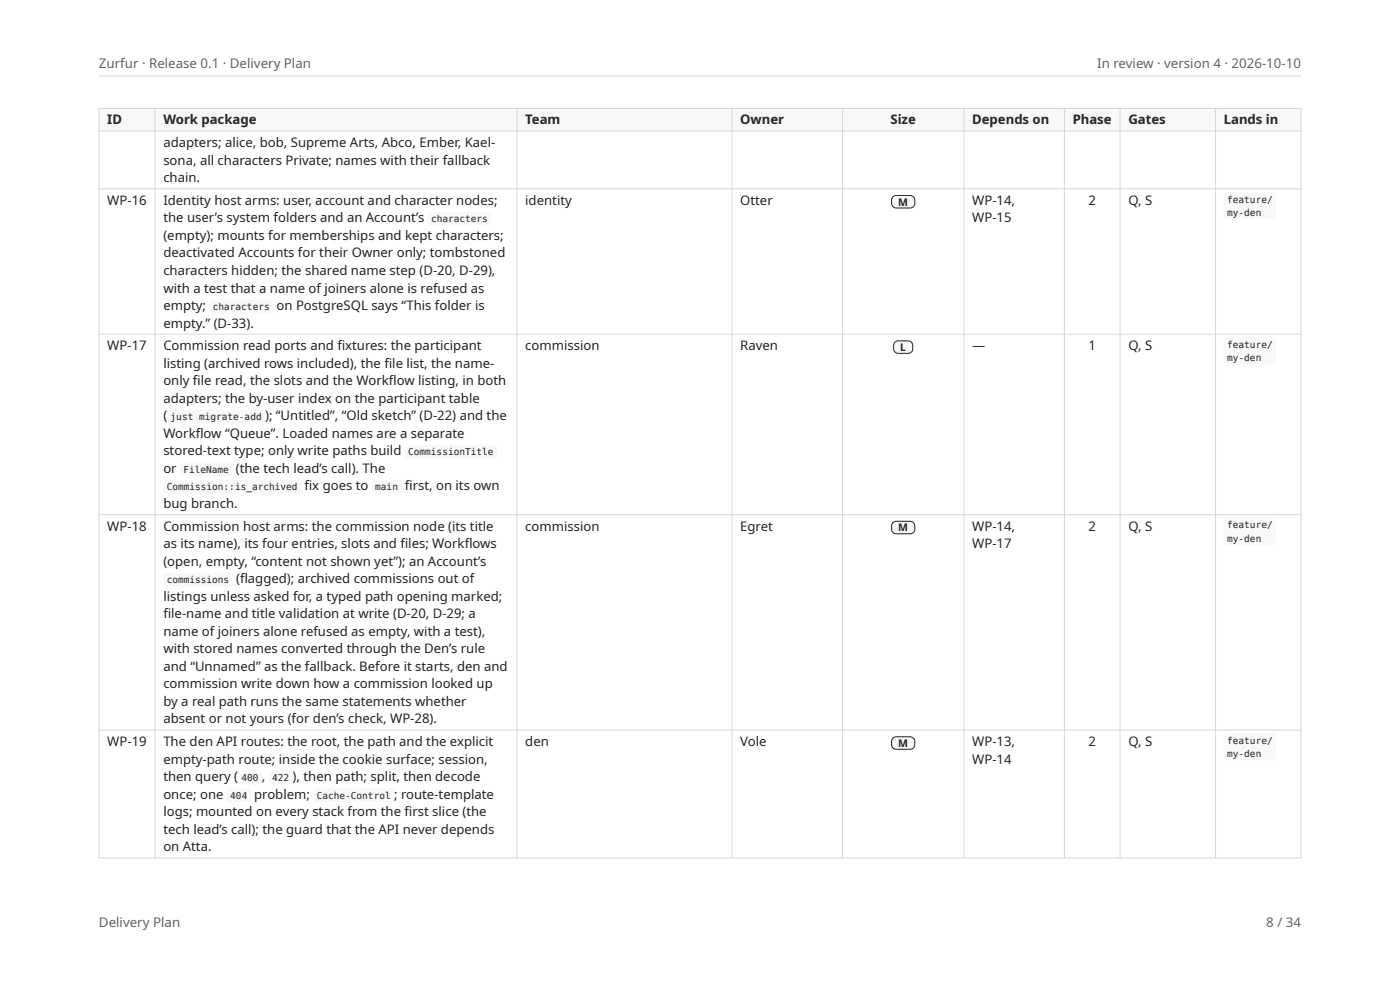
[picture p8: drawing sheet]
<svg xmlns="http://www.w3.org/2000/svg" width="297mm" height="210mm" viewBox="0 0 297 210" stroke-linecap="round" stroke-linejoin="round" font-family="sans-serif">
<defs><g id="words">
<g font-size="2.8" fill="#59636e">
<text x="21" y="14.5">Zurfur · Release 0.1 · Delivery Plan</text>
<text x="232.8" y="14.5">In review · version 4 · 2026-10-10</text>
<text x="21" y="196.6">Delivery Plan</text>
<text x="268.6" y="196.6">8 / 34</text>
</g>
<g font-size="2.8" fill="#1f2328">
<text x="22.8" y="26.4">ID</text>
<text x="34.7" y="26.4">Work package</text>
<text x="111.4" y="26.4">Team</text>
<text x="157" y="26.4">Owner</text>
<text x="188.9" y="26.4">Size</text>
<text x="206.2" y="26.4">Depends on</text>
<text x="227.6" y="26.4">Phase</text>
<text x="239.4" y="26.4">Gates</text>
<text x="259.6" y="26.4">Lands in</text>
<text x="34.7" y="31.2">adapters; alice, bob, Supreme Arts, Abco, Ember, Kael-</text>
<text x="34.7" y="34.9">sona, all characters Private; names with their fallback</text>
<text x="34.7" y="38.6">chain.</text>
<text x="22.8" y="43.5">WP-16</text>
<text x="34.7" y="43.5">Identity host arms: user, account and character nodes;</text>
<text x="34.7" y="47.2">the user’s system folders and an Account’s</text>
<text x="111.4" y="43.5">identity</text>
<text x="157" y="43.5">Otter</text>
<text x="206.2" y="43.5">WP-14,</text>
<text x="206.2" y="47.2">WP-15</text>
<text x="230.9" y="43.5">2</text>
<text x="239.4" y="43.5">Q, S</text>
<text x="34.7" y="50.9">(empty); mounts for memberships and kept characters;</text>
<text x="34.7" y="54.6">deactivated Accounts for their Owner only; tombstoned</text>
<text x="34.7" y="58.3">characters hidden; the shared name step (D-20, D-29),</text>
<text x="34.7" y="62">with a test that a name of joiners alone is refused as</text>
<text x="34.7" y="65.8">empty;</text>
<text x="58.7" y="65.8">on PostgreSQL says “This folder is</text>
<text x="34.7" y="69.5">empty.” (D-33).</text>
<text x="22.8" y="74.3">WP-17</text>
<text x="34.7" y="74.3">Commission read ports and f</text>
<text x="71.6" y="74.3">ixtures: the participant</text>
<text x="111.4" y="74.3">commission</text>
<text x="157" y="74.3">Raven</text>
<text x="206.2" y="74.3">—</text>
<text x="230.9" y="74.3">1</text>
<text x="239.4" y="74.3">Q, S</text>
<text x="34.7" y="78">listing (archived rows included), the f</text>
<text x="34.7" y="81.7">only f</text>
<text x="40.9" y="81.7">ile read, the slots and the Workf</text>
<text x="81.5" y="78">ile list, the name-</text>
<text x="82.5" y="81.7">low listing, in both</text>
<text x="34.7" y="85.5">adapters; the by-user index on the participant table</text>
<text x="34.7" y="89.2">(</text>
<text x="56.2" y="89.2">); “Untitled”, “Old sketch” (D-22) and the</text>
<text x="34.7" y="92.9">Workf</text>
<text x="41.5" y="92.9">low “Queue”. Loaded names are a separate</text>
<text x="34.7" y="96.6">stored-text type; only write paths build</text>
<text x="34.7" y="100.3">or</text>
<text x="50" y="100.3">(the tech lead’s call). The</text>
<text x="34.7" y="107.8">bug branch.</text>
<text x="64.6" y="104">f</text>
<text x="64.6" y="104">ix goes to</text>
<text x="85.9" y="104">f</text>
<text x="85.9" y="104">irst, on its own</text>
<text x="22.8" y="112.6">WP-18</text>
<text x="34.7" y="112.6">Commission host arms: the commission node (its title</text>
<text x="111.4" y="112.6">commission</text>
<text x="157" y="112.6">Egret</text>
<text x="206.2" y="112.6">WP-14,</text>
<text x="230.9" y="112.6">2</text>
<text x="239.4" y="112.6">Q, S</text>
<text x="34.7" y="116.3">as its name), its four entries, slots and f</text>
<text x="84.9" y="116.3">iles; Workf</text>
<text x="98.6" y="116.3">lows</text>
<text x="206.2" y="116.3">WP-17</text>
<text x="34.7" y="120">(open, empty, “content not shown yet”); an Account’s</text>
<text x="50.1" y="123.7">(f</text>
<text x="50.9" y="123.7">lagged); archived commissions out of</text>
<text x="34.7" y="127.4">listings unless asked for, a typed path opening marked;</text>
<text x="34.7" y="131.2">f</text>
<text x="34.7" y="131.2">ile-name and title validation at write (D-20, D-29; a</text>
<text x="34.7" y="134.9">name of joiners alone refused as empty, with a test),</text>
<text x="34.7" y="138.6">with stored names converted through the Den’s rule</text>
<text x="34.7" y="142.3">and “Unnamed” as the fallback. Before it starts, den and</text>
<text x="34.7" y="146">commission write down how a commission looked up</text>
<text x="34.7" y="149.7">by a real path runs the same statements whether</text>
<text x="34.7" y="153.5">absent or not yours (for den’s check, WP-28).</text>
<text x="22.8" y="158.3">WP-19</text>
<text x="34.7" y="158.3">The den API routes: the root, the path and the explicit</text>
<text x="34.7" y="162">empty-path route; inside the cookie surface; session,</text>
<text x="111.4" y="158.3">den</text>
<text x="157" y="158.3">Vole</text>
<text x="206.2" y="158.3">WP-13,</text>
<text x="206.2" y="162">WP-14</text>
<text x="230.9" y="158.3">2</text>
<text x="239.4" y="158.3">Q, S</text>
<text x="34.7" y="165.7">then query (</text>
<text x="55.6" y="165.7">,</text>
<text x="62.1" y="165.7">), then path; split, then decode</text>
<text x="34.7" y="169.4">once; one</text>
<text x="34.7" y="173.1">logs; mounted on every stack from the f</text>
<text x="53.9" y="169.4">problem;</text>
<text x="83.6" y="169.4">; route-template</text>
<text x="85.8" y="173.1">irst slice (the</text>
<text x="34.7" y="176.9">tech lead’s call); the guard that the API never depends</text>
<text x="34.7" y="180.6">on Atta.</text>
</g>
<g font-size="2.2" fill="#1f2328">
<text x="190.6" y="43.6">M</text>
<text x="191" y="74.4">L</text>
<text x="190.6" y="112.7">M</text>
<text x="190.6" y="158.4">M</text>
</g>
<g font-size="2" fill="#1f2328">
<text x="91.4" y="47.2">characters</text>
<text x="260.3" y="43">feature/</text>
<text x="260.3" y="45.8">my-den</text>
<text x="45.2" y="65.8">characters</text>
<text x="260.3" y="73.8">feature/</text>
<text x="260.3" y="76.6">my-den</text>
<text x="36.2" y="89.2">just migrate-add</text>
<text x="38.9" y="100.3">FileName</text>
<text x="86.6" y="96.6">CommissionTitle</text>
<text x="35.4" y="104">Commission::is_archived</text>
<text x="79.6" y="104">main</text>
<text x="260.3" y="112.1">feature/</text>
<text x="260.3" y="114.9">my-den</text>
<text x="35.4" y="123.7">commissions</text>
<text x="260.3" y="157.8">feature/</text>
<text x="260.3" y="160.6">my-den</text>
<text x="51.2" y="165.7">400</text>
<text x="57.8" y="165.7">422</text>
<text x="48.9" y="169.4">404</text>
<text x="67.2" y="169.4">Cache-Control</text>
</g>
</g></defs>
<path d="M21 16.1h255" fill="none" stroke="#d1d9e0" stroke-width=".21"/>
<g fill="#f6f8fa">
<path d="M21 23h11.9v4.8h-11.9z"/>
<path d="M32.9 23h76.8v4.8h-76.8z"/>
<path d="M109.7 23h45.6v4.8h-45.6z"/>
<path d="M155.3 23h23.4v4.8h-23.4z"/>
<path d="M178.7 23h25.8v4.8h-25.8z"/>
<path d="M204.5 23h21.3v4.8h-21.3z"/>
<path d="M225.8 23h11.8v4.8h-11.8z"/>
<path d="M237.6 23h20.3v4.8h-20.3z"/>
<path d="M257.9 23h18.1v4.8h-18.1z"/>
</g>
<g fill="none" stroke="#d1d9e0" stroke-width=".21">
<path d="M20.9 23h255.2M20.9 27.8h255.2M21 22.9v159.2M32.9 22.9v159.2M109.7 22.9v159.2M155.3 22.9v159.2M178.7 22.9v159.2M204.5 22.9v159.2M225.8 22.9v159.2M237.6 22.9v159.2M257.9 22.9v159.2M276 22.9v159.2"/>
<path d="M20.9 40.1h255.2M20.9 70.9h255.2M20.9 109.2h255.2M20.9 154.9h255.2M20.9 182h255.2"/>
</g>
<g fill="#f6f8fa">
<path d="M90.9 45.2l.5-.3h12.1a.71 .71 0 0 1 .7 .8v1.5a.71 .71 0 0 1-.7 .7h-12.1a.71 .71 0 0 1-.7-.7v-1.5z"/>
<path d="M44.7 63.7l.5-.2h12a.71 .71 0 0 1 .7 .7v1.6a.71 .71 0 0 1-.7 .7h-12a.71 .71 0 0 1-.8-.7v-1.6z"/>
<path d="M189.4 41.8l.7-.3h3a1.35 1.35 0 0 1 .9 2l-.5 .5-.4 .1h-3a1.35 1.35 0 0 1-.9-2z"/>
</g>
<path d="M189.4 41.8l.7-.3h3a1.35 1.35 0 0 1 .9 2l-.5 .5-.4 .1h-3a1.35 1.35 0 0 1-.9-2z" fill="none" stroke="#1f2328" stroke-width=".21"/>
<g fill="#f6f8fa">
<path d="M259.8 41l.5-.2h9.7a.71 .71 0 0 1 .7 .7v4.3a.71 .71 0 0 1-.7 .7h-9.7a.71 .71 0 0 1-.7-.7v-4.3z"/>
<path d="M35.7 87.1l.5-.2h19.3a.71 .71 0 0 1 .7 .7v1.6a.71 .71 0 0 1-.7 .7h-19.3a.71 .71 0 0 1-.7-.7v-1.6z"/>
<path d="M86.1 94.6l.5-.2h18.1a.71 .71 0 0 1 .7 .7v1.5a.71 .71 0 0 1-.7 .7h-18.1a.71 .71 0 0 1-.7-.7v-1.5z"/>
<path d="M38.4 98.3l.5-.2h9.7a.71 .71 0 0 1 .7 .7v1.5a.71 .71 0 0 1-.7 .7h-9.7a.71 .71 0 0 1-.7-.7v-1.5z"/>
<path d="M34.9 102l.5-.2h27.7a.71 .71 0 0 1 .8 .7v1.5a.71 .71 0 0 1-.8 .7h-27.7a.71 .71 0 0 1-.7-.7v-1.5z"/>
<path d="M79.1 102l.5-.2h4.8a.71 .71 0 0 1 .7 .7v1.5a.71 .71 0 0 1-.7 .7h-4.8a.71 .71 0 0 1-.7-.7v-1.5z"/>
<path d="M189.9 72.6l.6-.3h2.2a1.35 1.35 0 0 1 .9 2.1l-.6 .5-.3 .1h-2.2a1.35 1.35 0 0 1-.9-2.1z"/>
</g>
<path d="M189.9 72.6l.6-.3h2.2a1.35 1.35 0 0 1 .9 2.1l-.6 .5-.3 .1h-2.2a1.35 1.35 0 0 1-.9-2.1z" fill="none" stroke="#1f2328" stroke-width=".21"/>
<g fill="#f6f8fa">
<path d="M259.8 71.8l.5-.2h9.7a.71 .71 0 0 1 .7 .7v4.3a.71 .71 0 0 1-.7 .7h-9.7a.71 .71 0 0 1-.7-.7v-4.3z"/>
<path d="M34.9 121.7l.5-.2h13.2a.71 .71 0 0 1 .8 .7v1.5a.71 .71 0 0 1-.8 .7h-13.2a.71 .71 0 0 1-.7-.7v-1.5z"/>
<path d="M189.4 110.9l.7-.3h3a1.35 1.35 0 0 1 .9 2l-.5 .6h-.4h-3a1.35 1.35 0 0 1-.9-2z"/>
</g>
<path d="M189.4 110.9l.7-.3h3a1.35 1.35 0 0 1 .9 2l-.5 .6h-.4h-3a1.35 1.35 0 0 1-.9-2z" fill="none" stroke="#1f2328" stroke-width=".21"/>
<g fill="#f6f8fa">
<path d="M259.8 110.1l.5-.2h9.7a.71 .71 0 0 1 .7 .7v4.3a.71 .71 0 0 1-.7 .7h-9.7a.71 .71 0 0 1-.7-.7v-4.3z"/>
<path d="M50.8 163.7l.4-.2h3.7a.71 .71 0 0 1 .7 .7v1.5a.71 .71 0 0 1-.7 .7h-3.7a.71 .71 0 0 1-.7-.7v-1.5z"/>
<path d="M57.3 163.7l.5-.2h3.6a.71 .71 0 0 1 .7 .7v1.5a.71 .71 0 0 1-.7 .7h-3.6a.71 .71 0 0 1-.7-.7v-1.5z"/>
<path d="M48.4 167.4l.5-.2h3.6a.71 .71 0 0 1 .7 .7v1.5a.71 .71 0 0 1-.7 .7h-3.6a.71 .71 0 0 1-.8-.7v-1.5z"/>
<path d="M66.7 167.4l.5-.2h15.7a.71 .71 0 0 1 .7 .7v1.5a.71 .71 0 0 1-.7 .7h-15.7a.71 .71 0 0 1-.7-.7v-1.5z"/>
<path d="M189.4 156.6l.7-.3h3a1.35 1.35 0 0 1 .9 2l-.5 .6h-.4h-3a1.35 1.35 0 0 1-.9-2z"/>
</g>
<path d="M189.4 156.6l.7-.3h3a1.35 1.35 0 0 1 .9 2l-.5 .6h-.4h-3a1.35 1.35 0 0 1-.9-2z" fill="none" stroke="#1f2328" stroke-width=".21"/>
<path d="M259.8 155.8l.5-.2h9.7a.71 .71 0 0 1 .7 .7v4.3a.71 .71 0 0 1-.7 .7h-9.7a.71 .71 0 0 1-.7-.7v-4.3z" fill="#f6f8fa"/>
<use href="#words"/>
</svg>
